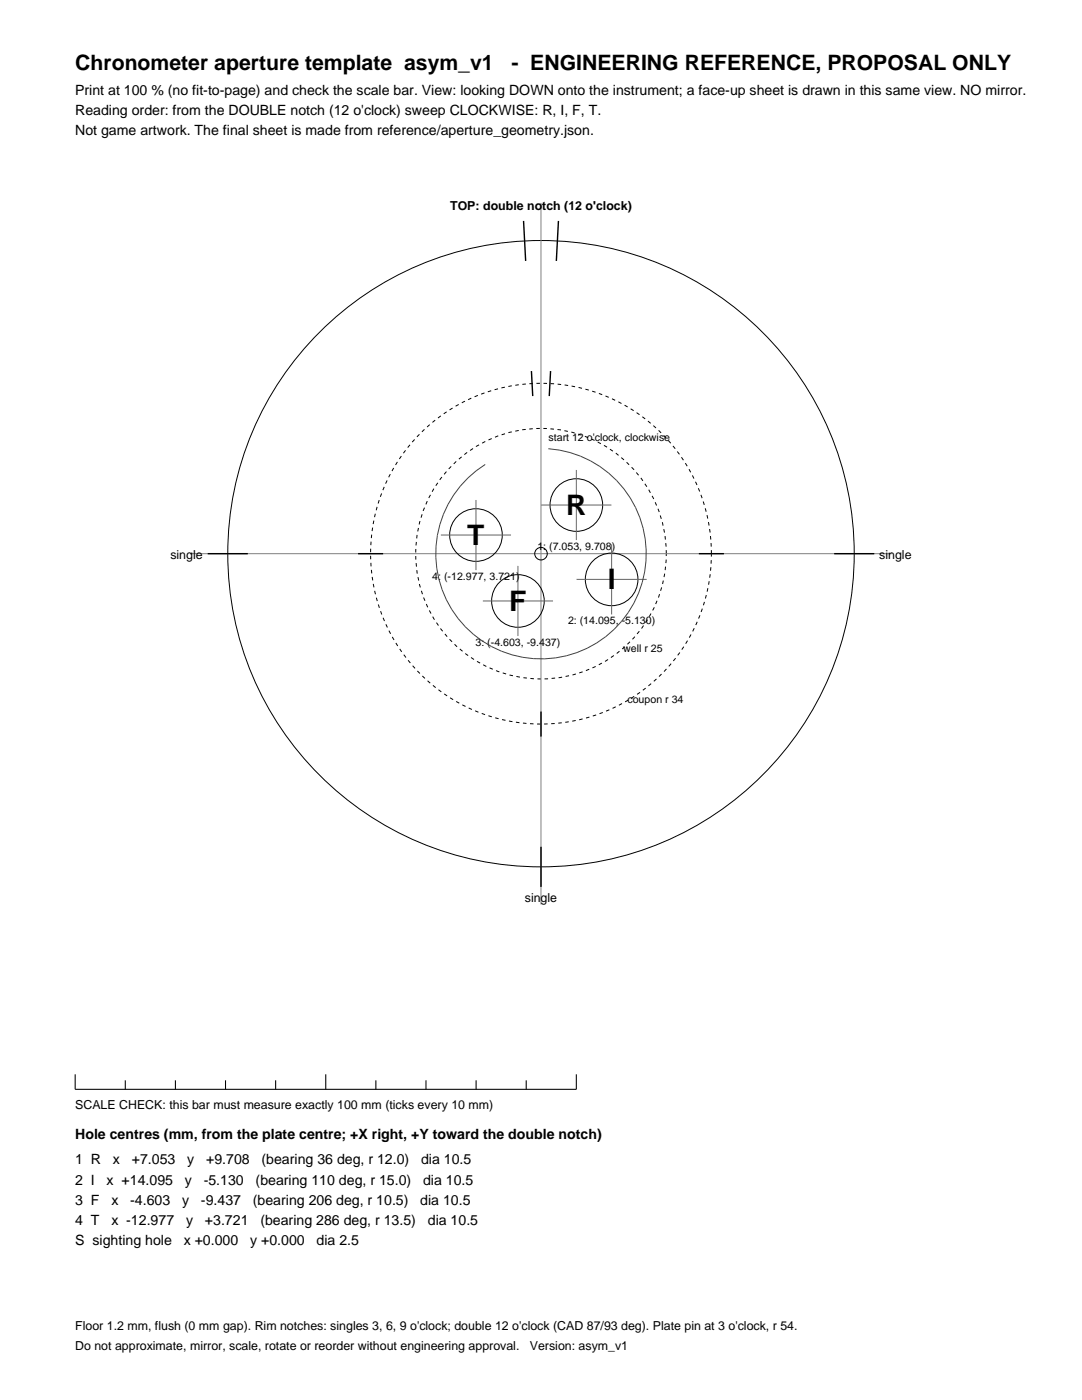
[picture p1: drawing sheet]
<svg xmlns="http://www.w3.org/2000/svg" width="216mm" height="279mm" viewBox="0 0 216 279" stroke-linecap="round" stroke-linejoin="round" font-family="sans-serif">
<defs><g id="words">
<g font-size="5.6">
<text x="113" y="102.8">R</text>
<text x="93.2" y="108.8">T</text>
<text x="121.3" y="117.6">I</text>
<text x="101.6" y="121.9">F</text>
</g>
<g font-size="4.2">
<text x="15" y="14">Chronometer aperture template asym_v1</text>
<text x="102" y="14">- ENGINEERING REFERENCE, PROPOSAL ONLY</text>
</g>
<g font-size="2.8">
<text x="15" y="19">Print at 100 % (no fit-to-page) and check the scale bar. View: looking DOWN onto the instrument; a face-up sheet is drawn in this same view. NO mirror.</text>
<text x="15" y="23">Reading order: from the DOUBLE notch (12 o'clock) sweep CLOCKWISE: R, I, F, T.</text>
<text x="15" y="27">Not game artwork. The final sheet is made from reference/aperture_geometry.json.</text>
<text x="15" y="227.4">Hole centres (mm, from the plate centre; +X right, +Y toward the double notch)</text>
<text x="15" y="232.4">1 R</text>
<text x="22.5" y="232.4">x</text>
<text x="26.3" y="232.4">+7.053</text>
<text x="37.4" y="232.4">y</text>
<text x="41.1" y="232.4">+9.708</text>
<text x="52.2" y="232.4">(bearing 36 deg, r 12.0)</text>
<text x="84" y="232.4">dia 10.5</text>
<text x="15" y="236.4">2 I</text>
<text x="21.3" y="236.4">x +14.095</text>
<text x="36.9" y="236.4">y</text>
<text x="40.7" y="236.4">-5.130</text>
<text x="51" y="236.4">(bearing 110 deg, r 15.0)</text>
<text x="84.4" y="236.4">dia 10.5</text>
<text x="15" y="240.4">3 F</text>
<text x="15" y="244.4">4 T</text>
<text x="22.2" y="240.4">x</text>
<text x="22.2" y="244.4">x -12.977</text>
<text x="26" y="240.4">-4.603</text>
<text x="36.3" y="240.4">y</text>
<text x="37.1" y="244.4">y</text>
<text x="40.1" y="240.4">-9.437</text>
<text x="40.9" y="244.4">+3.721</text>
<text x="50.5" y="240.4">(bearing 206 deg, r 10.5)</text>
<text x="51.9" y="244.4">(bearing 286 deg, r 13.5)</text>
<text x="83.9" y="240.4">dia 10.5</text>
<text x="85.4" y="244.4">dia 10.5</text>
<text x="15" y="248.4">S sighting hole</text>
<text x="36.6" y="248.4">x +0.000</text>
<text x="49.9" y="248.4">y +0.000</text>
<text x="63.2" y="248.4">dia 2.5</text>
</g>
<g font-size="2.5">
<text x="89.8" y="42">TOP: double notch (12 o'clock)</text>
<text x="34" y="111.5">single</text>
<text x="175.5" y="111.5">single</text>
<text x="104.7" y="180">single</text>
<text x="15" y="221.4">SCALE CHECK: this bar must measure exactly 100 mm (ticks every 10 mm)</text>
<text x="15" y="265.4">Floor 1.2 mm, flush (0 mm gap). Rim notches: singles 3, 6, 9 o'clock; double 12 o'clock (CAD 87/93 deg). Plate pin at 3 o'clock, r 54.</text>
<text x="15" y="269.4">Do not approximate, mirror, scale, rotate or reorder without engineering approval.</text>
<text x="105.7" y="269.4">Version: asym_v1</text>
</g>
<g font-size="2.1">
<text x="109.5" y="88">start 12 o'clock, clockwise</text>
<text x="107.2" y="109.8">1: (7.053, 9.708)</text>
<text x="86.3" y="115.8">4: (-12.977, 3.721)</text>
<text x="113.3" y="124.6">2: (14.095, -5.130)</text>
<text x="94.9" y="128.9">3: (-4.603, -9.437)</text>
<text x="124.3" y="130">well r 25</text>
<text x="125.2" y="140.4">coupon r 34</text>
</g>
</g></defs>
<g fill="none" stroke="#000" stroke-width=".2">
<circle cx="95" cy="106.8" r="5.3"/>
<circle cx="103.3" cy="119.9" r="5.3"/>
<circle cx="107.9" cy="110.5" r="62.5"/>
<circle cx="107.9" cy="110.5" r="1.25"/>
<circle cx="115" cy="100.8" r="5.3"/>
<circle cx="122" cy="115.6" r="5.3"/>
</g>
<path d="M132.9 110.5a25 25 0 0 0-36.9-22 25 25 0 0 0-1.7 43 25 25 0 0 0 38.6-18.9v-2.1M142 110.5a34 34 0 0 0-50.4-29.8 34 34 0 0 0-2 58.5 34 34 0 0 0 52.3-26.4l.1-2.3" fill="none" stroke="#000" stroke-width=".2" stroke-dasharray=".7 .7" stroke-linecap="butt"/>
<path d="M107.9 40.5v140M37.9 110.5h140.1" fill="none" stroke="#808080" stroke-width=".2"/>
<path d="M104.5 44.1l.4 8M111.4 44.1l-.4 8M106 74.1l.3 4.9M109.9 74.1l-.3 4.9M41.5 110.5h7.9M71.4 110.5h5.1M139.4 110.5h5.1M166.5 110.5h7.9M107.9 142v5M107.9 169v8" fill="none" stroke="#000" stroke-width=".28"/>
<path d="M95 99.8v14M115 93.8v14M88 106.8h14M96.3 119.9h14M103.3 112.9v14M108 100.8h14M115 115.6h14M122 108.6v14" fill="none" stroke="#666" stroke-width=".2"/>
<path d="M109.4 89.6a21 21 0 0 1 18 28.8 21 21 0 0 1-32.9 8.2 21 21 0 0 1 2.3-33.9" fill="none" stroke="#404040" stroke-width=".2"/>
<path d="M15 214.4v3h100v-3M25 215.6v1.8M35 215.6v1.8M45 215.6v1.8M55 215.6v1.8M65 214.4v3M75 215.6v1.8M85 215.6v1.8M95 215.6v1.8M105 215.6v1.8" fill="none" stroke="#000" stroke-width=".21"/>
<use href="#words"/>
</svg>
